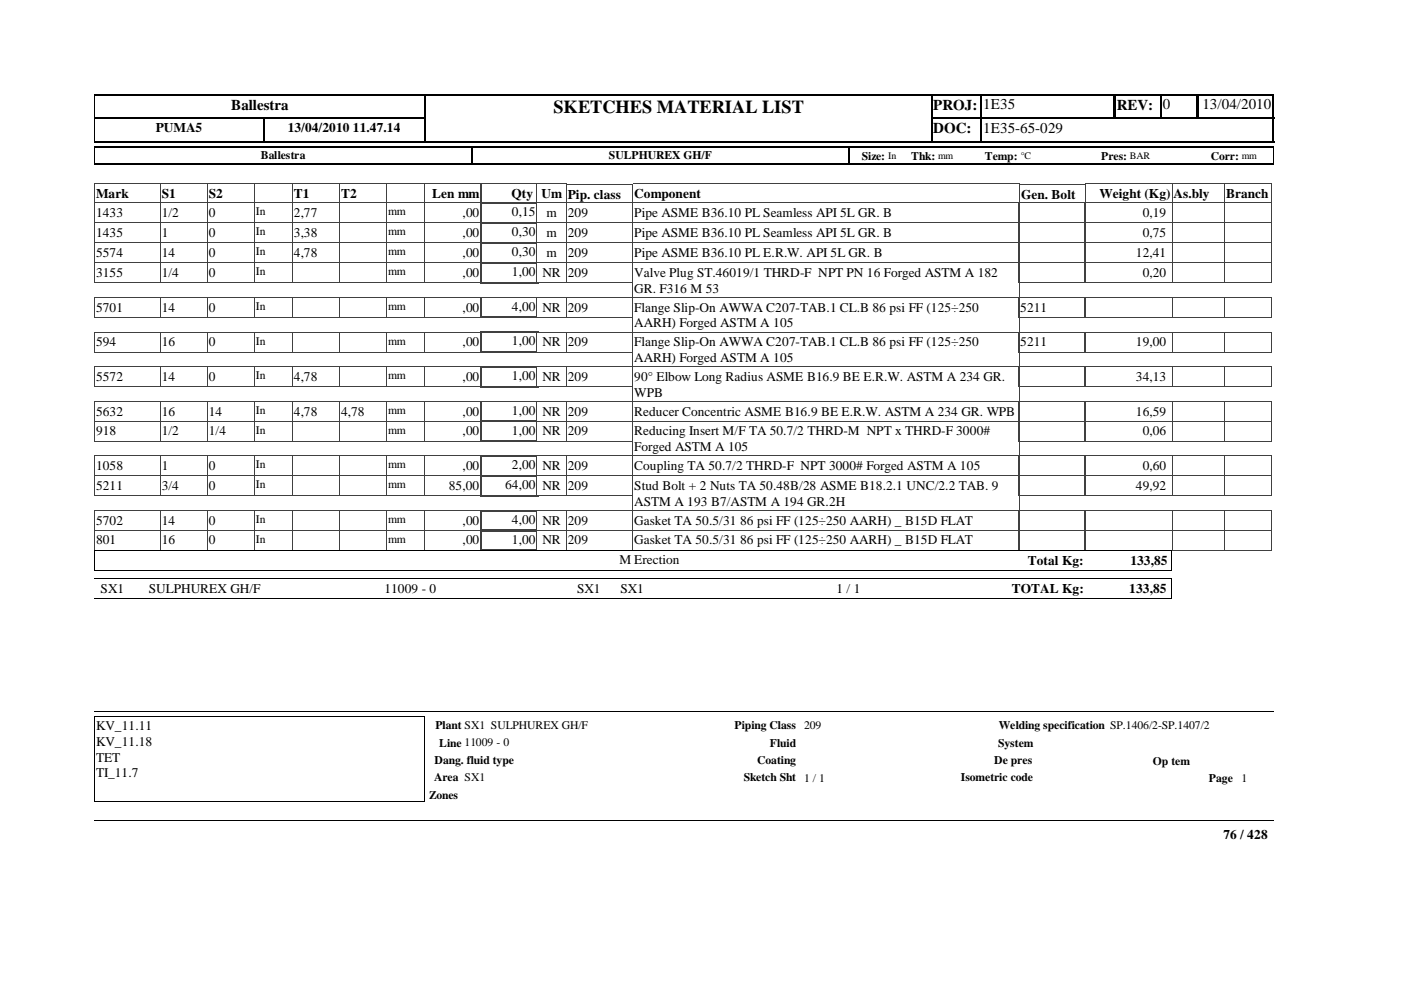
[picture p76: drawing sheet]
<svg xmlns="http://www.w3.org/2000/svg" width="297mm" height="210mm" viewBox="0 0 297 210" stroke-linecap="round" stroke-linejoin="round" font-family="sans-serif">
<defs><g id="words">
<text font-size="3.9" x="117.3" y="23.9">SKETCHES MATERIAL LIST</text>
<g font-size="3.2">
<text x="49" y="23.3">Ballestra</text>
<text x="197.9" y="23.3">PROJ:</text>
<text x="208.4" y="23.2">1E35</text>
<text x="236.8" y="23.3">REV:</text>
<text x="246.5" y="23.2">0</text>
<text x="254.9" y="23.2">13/04/2010</text>
<text x="197.9" y="28.3">DOC:</text>
<text x="208.4" y="28.2">1E35-65-029</text>
</g>
<g font-size="2.8">
<text x="33" y="28">PUMA5</text>
<text x="61" y="28">13/04/2010 11.47.14</text>
<text x="20.4" y="42.1">Mark</text>
<text x="20.4" y="46">1433</text>
<text x="34.3" y="46">1/2</text>
<text x="34.3" y="42.1">S1</text>
<text x="44.3" y="42.1">S2</text>
<text x="44.3" y="46">0</text>
<text x="62.3" y="42.1">T1</text>
<text x="62.3" y="46">2,77</text>
<text x="72.3" y="42.1">T2</text>
<text x="91.6" y="42.1">Len mm</text>
<text x="98.1" y="46">,00</text>
<text x="108.5" y="42.1">Qty</text>
<text x="108.5" y="45.8">0,15</text>
<text x="114.8" y="42.1">Um</text>
<text x="115.9" y="46">m</text>
<text x="120.4" y="42.1">Pip. class</text>
<text x="120.4" y="46">209</text>
<text x="134.5" y="42.1">Component</text>
<text x="134.5" y="46">Pipe ASME B36.10 PL Seamless API 5L GR. B</text>
<text x="216.5" y="42.1">Gen. Bolt</text>
<text x="233.1" y="42.1">Weight (Kg)</text>
<text x="242.3" y="46">0,19</text>
<text x="248.8" y="42.1">As.bly</text>
<text x="260" y="42.1">Branch</text>
<text x="20.4" y="50.2">1435</text>
<text x="34.3" y="50.2">1</text>
<text x="44.3" y="50.2">0</text>
<text x="62.3" y="50.2">3,38</text>
<text x="98.1" y="50.2">,00</text>
<text x="108.5" y="50.1">0,30</text>
<text x="115.9" y="50.2">m</text>
<text x="120.4" y="50.2">209</text>
<text x="134.5" y="50.2">Pipe ASME B36.10 PL Seamless API 5L GR. B</text>
<text x="242.3" y="50.2">0,75</text>
<text x="20.4" y="54.5">5574</text>
<text x="20.4" y="58.7">3155</text>
<text x="34.3" y="54.5">14</text>
<text x="34.3" y="58.7">1/4</text>
<text x="44.3" y="54.5">0</text>
<text x="44.3" y="58.7">0</text>
<text x="62.3" y="54.5">4,78</text>
<text x="98.1" y="54.5">,00</text>
<text x="98.1" y="58.7">,00</text>
<text x="108.5" y="54.3">0,30</text>
<text x="108.5" y="58.5">1,00</text>
<text x="115" y="58.7">NR</text>
<text x="115.9" y="54.5">m</text>
<text x="120.4" y="54.5">209</text>
<text x="120.4" y="58.7">209</text>
<text x="134.5" y="54.5">Pipe ASME B36.10 PL E.R.W. API 5L GR. B</text>
<text x="134.5" y="58.7">Valve Plug ST.46019/1 THRD-F NPT PN 16 Forged ASTM A 182</text>
<text x="240.8" y="54.5">12,41</text>
<text x="242.3" y="58.7">0,20</text>
<text x="108.5" y="65.9">4,00</text>
<text x="134.5" y="62.1">GR. F316 M 53</text>
<text x="20.4" y="66.1">5701</text>
<text x="34.3" y="66.1">14</text>
<text x="44.3" y="66.1">0</text>
<text x="98.1" y="66.1">,00</text>
<text x="115" y="66.1">NR</text>
<text x="120.4" y="66.1">209</text>
<text x="134.5" y="66.1">Flange Slip-On AWWA C207-TAB.1 CL.B 86 psi FF (125÷250</text>
<text x="134.5" y="69.4">AARH) Forged ASTM A 105</text>
<text x="216.3" y="66.1">5211</text>
<text x="20.4" y="73.4">594</text>
<text x="34.3" y="73.4">16</text>
<text x="44.3" y="73.4">0</text>
<text x="98.1" y="73.4">,00</text>
<text x="108.5" y="73.2">1,00</text>
<text x="115" y="73.4">NR</text>
<text x="120.4" y="73.4">209</text>
<text x="134.5" y="73.4">Flange Slip-On AWWA C207-TAB.1 CL.B 86 psi FF (125÷250</text>
<text x="134.5" y="76.8">AARH) Forged ASTM A 105</text>
<text x="216.3" y="73.4">5211</text>
<text x="240.8" y="73.4">19,00</text>
<text x="20.4" y="80.7">5572</text>
<text x="34.3" y="80.7">14</text>
<text x="44.3" y="80.7">0</text>
<text x="62.3" y="80.7">4,78</text>
<text x="98.1" y="80.7">,00</text>
<text x="108.5" y="80.6">1,00</text>
<text x="115" y="80.7">NR</text>
<text x="120.4" y="80.7">209</text>
<text x="134.5" y="80.7">90° Elbow Long Radius ASME B16.9 BE E.R.W. ASTM A 234 GR.</text>
<text x="240.8" y="80.7">34,13</text>
<text x="20.4" y="88.1">5632</text>
<text x="34.3" y="88.1">16</text>
<text x="44.3" y="88.1">14</text>
<text x="62.3" y="88.1">4,78</text>
<text x="72.3" y="88.1">4,78</text>
<text x="98.1" y="88.1">,00</text>
<text x="108.5" y="87.9">1,00</text>
<text x="115" y="88.1">NR</text>
<text x="120.4" y="88.1">209</text>
<text x="134.5" y="84.1">WPB</text>
<text x="134.5" y="88.1">Reducer Concentric ASME B16.9 BE E.R.W. ASTM A 234 GR. WPB</text>
<text x="240.8" y="88.1">16,59</text>
<text x="20.4" y="92.3">918</text>
<text x="34.3" y="92.3">1/2</text>
<text x="44.3" y="92.3">1/4</text>
<text x="98.1" y="92.3">,00</text>
<text x="108.5" y="92.2">1,00</text>
<text x="115" y="92.3">NR</text>
<text x="120.4" y="92.3">209</text>
<text x="134.5" y="92.3">Reducing Insert M/F TA 50.7/2 THRD-M NPT x THRD-F 3000#</text>
<text x="134.5" y="95.7">Forged ASTM A 105</text>
<text x="242.3" y="92.3">0,06</text>
<text x="20.4" y="99.7">1058</text>
<text x="34.3" y="99.7">1</text>
<text x="44.3" y="99.7">0</text>
<text x="98.1" y="99.7">,00</text>
<text x="108.5" y="99.5">2,00</text>
<text x="115" y="99.7">NR</text>
<text x="120.4" y="99.7">209</text>
<text x="134.5" y="99.7">Coupling TA 50.7/2 THRD-F NPT 3000# Forged ASTM A 105</text>
<text x="242.3" y="99.7">0,60</text>
<text x="20.4" y="103.9">5211</text>
<text x="34.3" y="103.9">3/4</text>
<text x="44.3" y="103.9">0</text>
<text x="95.2" y="103.9">85,00</text>
<text x="107.1" y="103.7">64,00</text>
<text x="115" y="103.9">NR</text>
<text x="120.4" y="103.9">209</text>
<text x="134.5" y="103.9">Stud Bolt + 2 Nuts TA 50.48B/28 ASME B18.2.1 UNC/2.2 TAB. 9</text>
<text x="134.5" y="107.2">ASTM A 193 B7/ASTM A 194 GR.2H</text>
<text x="240.8" y="103.9">49,92</text>
<text x="20.4" y="111.2">5702</text>
<text x="34.3" y="111.2">14</text>
<text x="44.3" y="111.2">0</text>
<text x="98.1" y="111.2">,00</text>
<text x="108.5" y="111">4,00</text>
<text x="115" y="111.2">NR</text>
<text x="120.4" y="111.2">209</text>
<text x="134.5" y="111.2">Gasket TA 50.5/31 86 psi FF (125÷250 AARH) _ B15D FLAT</text>
<text x="20.4" y="115.4">801</text>
<text x="34.3" y="115.4">16</text>
<text x="44.3" y="115.4">0</text>
<text x="98.1" y="115.4">,00</text>
<text x="108.5" y="115.3">1,00</text>
<text x="115" y="115.4">NR</text>
<text x="120.4" y="115.4">209</text>
<text x="131.3" y="119.7">M Erection</text>
<text x="134.5" y="115.4">Gasket TA 50.5/31 86 psi FF (125÷250 AARH) _ B15D FLAT</text>
<text x="217.9" y="119.7">Total Kg:</text>
<text x="239.7" y="119.7">133,85</text>
<text x="21.3" y="125.7">SX1</text>
<text x="31.6" y="125.7">SULPHUREX GH/F</text>
<text x="81.5" y="125.7">11009 - 0</text>
<text x="122.3" y="125.7">SX1</text>
<text x="131.5" y="125.7">SX1</text>
<text x="177.3" y="125.7">1 / 1</text>
<text x="214.5" y="125.7">TOTAL Kg:</text>
<text x="239.4" y="125.7">133,85</text>
<text x="20.4" y="154.9">KV_11.11</text>
<text x="20.4" y="158.2">KV_11.18</text>
<text x="20.4" y="161.5">TET</text>
<text x="20.4" y="164.8">TI_11.7</text>
<text x="259.4" y="177.9">76 / 428</text>
</g>
<g font-size="2.5">
<text x="55.3" y="33.7">Ballestra</text>
<text x="129.1" y="33.7">SULPHUREX GH/F</text>
<text x="182.7" y="33.9">Size:</text>
<text x="193.2" y="33.9">Thk:</text>
<text x="208.8" y="33.9">Temp:</text>
<text x="233.5" y="33.9">Pres:</text>
<text x="256.7" y="33.9">Corr:</text>
<text x="54.3" y="45.7">In</text>
<text x="82.3" y="45.7">mm</text>
<text x="54.3" y="49.9">In</text>
<text x="82.3" y="49.9">mm</text>
<text x="54.3" y="54.1">In</text>
<text x="54.3" y="58.4">In</text>
<text x="82.3" y="54.1">mm</text>
<text x="82.3" y="58.4">mm</text>
<text x="54.3" y="65.7">In</text>
<text x="82.3" y="65.7">mm</text>
<text x="54.3" y="73.1">In</text>
<text x="82.3" y="73.1">mm</text>
<text x="54.3" y="80.4">In</text>
<text x="82.3" y="80.4">mm</text>
<text x="54.3" y="87.8">In</text>
<text x="82.3" y="87.8">mm</text>
<text x="54.3" y="92">In</text>
<text x="82.3" y="92">mm</text>
<text x="54.3" y="99.3">In</text>
<text x="82.3" y="99.3">mm</text>
<text x="54.3" y="103.5">In</text>
<text x="82.3" y="103.5">mm</text>
<text x="54.3" y="110.9">In</text>
<text x="82.3" y="110.9">mm</text>
<text x="54.3" y="115.1">In</text>
<text x="82.3" y="115.1">mm</text>
<text x="92.3" y="154.6">Plant SX1 SULPHUREX GH/F</text>
<text x="155.7" y="154.6">Piping Class 209</text>
<text x="211.7" y="154.6">Welding specification SP.1406/2-SP.1407/2</text>
<text x="93.1" y="158.3">Line 11009 - 0</text>
<text x="163.2" y="158.3">Fluid</text>
<text x="211.6" y="158.3">System</text>
<text x="92" y="165.7">Area SX1</text>
<text x="92.2" y="162">Dang. fluid type</text>
<text x="157.7" y="165.7">Sketch Sht 1 / 1</text>
<text x="160.5" y="162">Coating</text>
<text x="203.7" y="165.7">Isometric code</text>
<text x="210.8" y="162">De pres</text>
<text x="244.4" y="162.2">Op tem</text>
<text x="256.3" y="165.9">Page</text>
<text x="263.2" y="165.9">1</text>
<text x="91" y="169.4">Zones</text>
</g>
<g font-size="2.1">
<text x="188.3" y="33.7">In</text>
<text x="198.9" y="33.7">mm</text>
<text x="216.4" y="33.7">°C</text>
<text x="239.6" y="33.7">BAR</text>
<text x="263.3" y="33.7">mm</text>
</g>
</g></defs>
<g fill="none" stroke="#404040" stroke-width=".21">
<path d="M20 39h70v4h-70zM34 39v4M44 39v4M54 39v4M62 39v4M72 39v4M82 39v4M101.9 39h12.2v4h-12.2M102 39v4M120.1 39.1h14.1M120.1 39.1v3.9h14.1M248.5 39h21.2v4h-21.2"/>
<path d="M248.5 39v4M259.6 39v4M134.2 43h81.9l.1-4h-82v4.1"/>
</g>
<path d="M113.9 39h6.2v4h-6.2z" fill="#fff"/>
<path d="M90 39h12M90 39v4M102 39v4M120.1 39v4M120.1 39h-6.3l.1 4h6.2M216.2 39.1h13.9M216.2 39.1v3.9h13.9M230 39h18.5v4h-18.5zM230.1 39.1v4M90 43h12" fill="none" stroke="#404040" stroke-width=".21"/>
<path d="M20 31.2h250M20 34.8h250M207.8 30h62.4" fill="none" stroke="#000" stroke-width=".3"/>
<g fill="none" stroke="#000" stroke-width=".34">
<path d="M90.2 20v5.2M197.4 20v10.2M208 20v10.2M236.3 20v5.2M246.1 20v5.2M253.8 20v5.2M254 20v5.2M270 20v10.2M20 25.1h70.3M20 25h70.3M55.9 24.9v5.3M100 31.1v3.9"/>
<path d="M180 31.1v3.9M197.2 25.1h73"/>
</g>
<path d="M20.1 20v10.2M20.1 31.1v3.9M269.9 31.1v3.9" fill="none" stroke="#000" stroke-width=".21"/>
<path d="M236.3 20v5.2M90.1 24.9v5.3" fill="none" stroke="#000" stroke-width=".38"/>
<path d="M20 30.1h70.3M20 20.1h70.3M197.2 30.1h10.9M197.2 20.1h73" fill="none" stroke="#000" stroke-width=".25"/>
<path d="M90.3 20.2h107.1v9.7h-107.1z" fill="#fff"/>
<path d="M90 20.1h107.7" fill="none" stroke="#000" stroke-width=".25"/>
<path d="M197.5 20v10.2" fill="none" stroke="#000" stroke-width=".34"/>
<path d="M90 30h107.7" fill="none" stroke="#000" stroke-width=".3"/>
<path d="M90.1 20v10.2" fill="none" stroke="#000" stroke-width=".38"/>
<g fill="none" stroke="#404040" stroke-width=".21">
<path d="M20 43h82M20 43v4.3h82M34 43v4.3M44 43v4.3M54 43v4.3M62 43v4.3M72 43v4.3M82 43v4.3M90 43v4.3M102 43v4.3M120.1 43h96.1M120.1 43v4.3h96.1l-.1-4.3"/>
<path d="M134.2 43v4.3M230 43h39.7M230.1 43l-.1 4.3h39.7v-4.3M248.5 43v4.3M259.6 43v4.3"/>
</g>
<path d="M101.9 43.1h12.4" fill="none" stroke="#404040" stroke-width=".3"/>
<path d="M102 42.9v4.4M114.1 42.9v4.4" fill="none" stroke="#404040" stroke-width=".34"/>
<path d="M101.9 47.2h12.4" fill="none" stroke="#404040" stroke-width=".25"/>
<path d="M113.9 43h6.2v4.2h-6.2z" fill="#fff"/>
<g fill="none" stroke="#404040" stroke-width=".21">
<path d="M20 47.3h82M20 47.2v4.3h82M34 47.2v4.3M44 47.2v4.3M54 47.2v4.3M62 47.2v4.3M72 47.2v4.3M82 47.2v4.3M90 47.2v4.3M102 47.2v4.3M113.8 43h6.3M113.9 43l-.1 4.3h155.9"/>
<path d="M120.1 43v8.5h96.1l-.1-4.3M134.2 47.2v4.3M216 43h14M216 43v4.3M230 43v4.3M230.1 47.2l-.1 4.3h39.7v-4.3M248.5 47.2v4.3M259.6 47.2v4.3"/>
</g>
<path d="M101.9 47.3h12.4" fill="none" stroke="#404040" stroke-width=".3"/>
<path d="M102 47.2v4.4M114.1 47.2v4.4" fill="none" stroke="#404040" stroke-width=".34"/>
<path d="M101.9 51.4h12.4" fill="none" stroke="#404040" stroke-width=".25"/>
<path d="M113.9 47.2h6.2v4.3h-6.2z" fill="#fff"/>
<g fill="none" stroke="#404040" stroke-width=".21">
<path d="M20 51.5h82M20 55.7h82M20 51.5v4.3M34 51.5v4.3M44 51.5v4.3M54 51.5v4.3M62 51.5v4.3M72 51.5v4.3M82 51.5v4.3M90 51.5v4.3M102 51.5v4.3M113.8 47.3h6.3"/>
<path d="M113.9 47.2l-.1 4.3h155.9M120.1 55.7h96.1M120.1 47.2v8.6M134.2 51.5v4.3M216 47.3h14M216 47.2v4.3M216.1 51.5v4.3M230 47.2v4.3M230 55.7h39.7M230.1 51.5v4.3M248.5 51.5v4.3M259.6 51.5v4.3"/>
<path d="M269.7 51.5v4.3"/>
</g>
<path d="M101.9 51.5h12.4" fill="none" stroke="#404040" stroke-width=".3"/>
<path d="M102 51.4v4.4M114.1 51.4v4.4" fill="none" stroke="#404040" stroke-width=".34"/>
<path d="M101.9 55.7h12.4" fill="none" stroke="#404040" stroke-width=".25"/>
<path d="M113.9 51.5h6.2v4.2h-6.2z" fill="#fff"/>
<g fill="none" stroke="#404040" stroke-width=".21">
<path d="M20 60h82M34 55.7v4.3M44 55.7v4.3M54 55.7v4.3M62 55.7v4.3M72 55.7v4.3M82 55.7v4.3M90 55.7v4.3M102 55.7v4.3M102 55.7h-82v4.3M113.8 51.5h6.3M113.8 55.7h155.9v4.3"/>
<path d="M113.9 51.5v4.3M120.1 60h14.1M120.1 51.5v8.5M134.2 55.7v7.4h81.9v-7.4M216 51.5h14M216 51.5v4.3M230 51.5v4.3M230 60h39.7M230.1 55.7v4.3M248.5 55.7v4.3M259.6 55.7v4.3"/>
</g>
<path d="M101.9 55.8h12.4" fill="none" stroke="#404040" stroke-width=".3"/>
<path d="M102 55.6v4.6M114.1 55.6v4.6" fill="none" stroke="#404040" stroke-width=".34"/>
<path d="M101.9 60h12.4" fill="none" stroke="#404040" stroke-width=".38"/>
<path d="M113.9 55.7h6.2v4.2h-6.2z" fill="#fff"/>
<g fill="none" stroke="#404040" stroke-width=".21">
<path d="M113.8 60h6.3M120.1 55.7v4.3M120.1 55.7h-6.3l.1 4.3M216 60h14M216 60v-4.3h14v4.3M20 67.3h82M34 63.1v4.3M44 63.1v4.3M54 63.1v4.3M62 63.1v4.3M72 63.1v4.3M82 63.1v4.3"/>
<path d="M90 63.1v4.3M101.9 63.1h12.4M102 63.1v4.3M102 63.1h-82v4.3M120.1 67.3h14.1M134.2 63.1v7.3h81.9l.1-7.3h-96.1v4.3M230 67.3h39.7M230.1 67.4l-.1-4.3h39.7v4.3M248.5 63.1v4.3M259.6 63.1v4.3"/>
</g>
<path d="M101.9 67.3h12.4M102 63v4.5M114.1 63v4.5" fill="none" stroke="#404040" stroke-width=".34"/>
<path d="M113.9 63.1h6.2v4.2h-6.2z" fill="#fff"/>
<g fill="none" stroke="#404040" stroke-width=".21">
<path d="M20 70.4h82M20 74.7h82M20 70.4v4.3M34 70.4v4.3M44 70.4v4.3M54 70.4v4.3M62 70.4v4.3M72 70.4v4.3M82 70.4v4.3M90 70.4v4.3M102 70.4v4.3M113.8 67.3h6.3"/>
<path d="M120.1 70.4h96.1M120.1 74.7h14.1M120.1 63.1v4.3M120.1 70.4v4.3M120.1 63.1h-6.3l.1 4.3M134.2 70.4v7.3l81.9 .1v-7.4M216 67.3h14M216 67.4v-4.3h14v4.3M230 70.4h39.7M230 74.7h39.7M230.1 70.4v4.3M248.5 70.4v4.3"/>
<path d="M259.6 70.4v4.3M269.7 70.4v4.3"/>
</g>
<path d="M101.9 70.5h12.4" fill="none" stroke="#404040" stroke-width=".3"/>
<path d="M102 70.3v4.5M114.1 70.3v4.5" fill="none" stroke="#404040" stroke-width=".34"/>
<path d="M101.9 74.7h12.4" fill="none" stroke="#404040" stroke-width=".38"/>
<path d="M113.9 70.4h6.2v4.2h-6.2z" fill="#fff"/>
<g fill="none" stroke="#404040" stroke-width=".21">
<path d="M20 77.7h82M20 77.7v4.3h82M34 77.7v4.3M44 77.7v4.3M54 77.7v4.3M62 77.7v4.3M72 77.7v4.3M82 77.7v4.3M90 77.7v4.3M102 77.7v4.3M113.8 70.4h6.3M113.8 74.7h6.3"/>
<path d="M113.9 70.4v4.3M120.1 77.7h96.1M120.1 70.4v4.3M120.1 77.7v4.3h14.1M134.2 77.7v7.4h81.9v-7.4M216 70.4h14M216 74.7h14M216 70.4v4.3M230 70.4v4.3M230 77.7h39.7M230.1 77.7l-.1 4.3h39.7v-4.3M248.5 77.7v4.3"/>
<path d="M259.6 77.7v4.3"/>
</g>
<path d="M101.9 77.8h12.4" fill="none" stroke="#404040" stroke-width=".3"/>
<path d="M102 77.6v4.6M114.1 77.6v4.6" fill="none" stroke="#404040" stroke-width=".34"/>
<path d="M101.9 82h12.4" fill="none" stroke="#404040" stroke-width=".38"/>
<path d="M113.9 77.7h6.2v4.3h-6.2z" fill="#fff"/>
<g fill="none" stroke="#404040" stroke-width=".21">
<path d="M113.8 77.7h6.3M113.9 77.7l-.1 4.3h6.3M120.1 77.7v4.3M216 77.7h14M216 77.7v4.3h14v-4.3M20 85.1h82M20 85.1v4.2h82M34 85.1v4.3M44 85.1v4.3M54 85.1v4.3M62 85.1v4.3M72 85.1v4.3"/>
<path d="M82 85.1v4.3M90 85.1v4.3M101.9 85.2h12.4M102 85.1v4.3M120.1 85.1h96.1M120.1 85.1v4.3l96.1-.1-.1-4.2M134.2 85.1v4.3M230 85.1h39.7M230.1 85.1l-.1 4.2h39.7v-4.2M248.5 85.1v4.3M259.6 85.1v4.3"/>
</g>
<path d="M102 85v4.4M114.1 85v4.4" fill="none" stroke="#404040" stroke-width=".34"/>
<path d="M101.9 89.3h12.4" fill="none" stroke="#404040" stroke-width=".25"/>
<path d="M113.9 85.1h6.2v4.2h-6.2z" fill="#fff"/>
<g fill="none" stroke="#404040" stroke-width=".21">
<path d="M20 89.3h249.7M20 93.6h82M20 89.3v4.3M34 89.3v4.3M44 89.3v4.3M54 89.3v4.3M62 89.3v4.3M72 89.3v4.3M82 89.3v4.3M90 89.3v4.3M102 89.3v4.3M113.8 85.1h6.3"/>
<path d="M113.9 85.1v4.3M120.1 93.6h14.1M120.1 85.1v8.5M134.2 89.3v7.4h81.9v-7.4M216 85.1h14M216 85.1v4.3M230 85.1v4.3M230 93.6h39.7M230.1 89.3v4.3M248.5 89.3v4.3M259.6 89.3v4.3M269.7 89.3v4.3"/>
</g>
<path d="M101.9 93.6h12.4M102 89.3v4.4M114.1 89.3v4.4" fill="none" stroke="#404040" stroke-width=".34"/>
<path d="M113.9 89.3h6.2v4.3h-6.2z" fill="#fff"/>
<g fill="none" stroke="#404040" stroke-width=".21">
<path d="M20 96.7h82M20 96.6v4.3h82M34 96.6v4.3M44 96.6v4.3M54 96.6v4.3M62 96.6v4.3M72 96.6v4.3M82 96.6v4.3M90 96.6v4.3M102 96.6v4.3M113.8 89.3h6.3M113.8 93.6h6.3"/>
<path d="M113.9 89.3v4.3M120.1 96.7h96.1M120.1 89.3v4.3M120.1 96.6v4.3h96.1l-.1-4.3M134.2 96.6v4.3M216 89.3h14M216 93.6h14M216 89.3v4.3M230 89.3v4.3M230 96.7h39.7M230.1 96.6l-.1 4.3h39.7v-4.3M248.5 96.6v4.3"/>
<path d="M259.6 96.6v4.3"/>
</g>
<path d="M101.9 96.7h12.4" fill="none" stroke="#404040" stroke-width=".3"/>
<path d="M102 96.6v4.4M114.1 96.6v4.4" fill="none" stroke="#404040" stroke-width=".34"/>
<path d="M101.9 100.8h12.4" fill="none" stroke="#404040" stroke-width=".25"/>
<path d="M113.9 96.6h6.2v4.3h-6.2z" fill="#fff"/>
<g fill="none" stroke="#404040" stroke-width=".21">
<path d="M113.8 96.7h6.3M113.9 96.6l-.1 4.3h155.9M120.1 96.6v8.6M216 96.7h14M216 96.6v4.3M230 96.6v4.3M20 100.9h82M20 105.1h82M20 100.9v4.3M34 100.9v4.3M44 100.9v4.3M54 100.9v4.3"/>
<path d="M62 100.9v4.3M72 100.9v4.3M82 100.9v4.3M90 100.9v4.3M102 100.9v4.3M120.1 105.1h14.1M134.2 100.9v7.3h81.9v-7.3M230 105.1h39.7M230.1 100.9v4.3M248.5 100.9v4.3M259.6 100.9v4.3M269.7 100.9v4.3"/>
</g>
<path d="M101.9 100.9h12.4" fill="none" stroke="#404040" stroke-width=".3"/>
<path d="M102 100.8v4.5M114.1 100.8v4.5" fill="none" stroke="#404040" stroke-width=".34"/>
<path d="M101.9 105.1h12.4" fill="none" stroke="#404040" stroke-width=".38"/>
<path d="M113.9 100.9h6.2v4.2h-6.2z" fill="#fff"/>
<g fill="none" stroke="#404040" stroke-width=".21">
<path d="M20 108.2h82M20 108.2v4.3h82M34 108.2v4.3M44 108.2v4.3M54 108.2v4.3M62 108.2v4.3M72 108.2v4.3M82 108.2v4.3M90 108.2v4.3M102 108.2v4.3M113.8 100.9h6.3M113.8 105.1h6.3"/>
<path d="M113.9 100.9v4.3M120.1 108.2h96.1M120.1 100.9v4.3M120.1 108.2v4.3h96.1l-.1-4.3M134.2 108.2v4.3M216 100.9h14M216 105.1h14M216 100.9v4.3M230 100.9v4.3M230 108.2h39.7M230.1 108.2l-.1 4.3h39.7v-4.3M248.5 108.2v4.3"/>
<path d="M259.6 108.2v4.3"/>
</g>
<path d="M101.9 108.3h12.4" fill="none" stroke="#404040" stroke-width=".3"/>
<path d="M102 108.1v4.4M114.1 108.1v4.4" fill="none" stroke="#404040" stroke-width=".34"/>
<path d="M101.9 112.4h12.4" fill="none" stroke="#404040" stroke-width=".25"/>
<path d="M113.9 108.2h6.2v4.2h-6.2z" fill="#fff"/>
<g fill="none" stroke="#404040" stroke-width=".21">
<path d="M20 112.5h82M20 112.4v4.3h82M34 112.4v4.3M44 112.4v4.3M54 112.4v4.3M62 112.4v4.3M72 112.4v4.3M82 112.4v4.3M90 112.4v4.3M102 112.4v4.3M113.8 108.2h6.3M113.9 108.2l-.1 4.3h155.9"/>
<path d="M120.1 108.2v8.5h96.1l-.1-4.3M134.2 112.4v4.3M216 108.2h14M216 108.2v4.3M230 108.2v4.3M230.1 112.4l-.1 4.3h39.7v-4.3M248.5 112.4v4.3M259.6 112.4v4.3"/>
</g>
<path d="M101.9 112.5h12.4" fill="none" stroke="#404040" stroke-width=".3"/>
<path d="M102 112.4v4.4M114.1 112.4v4.4" fill="none" stroke="#404040" stroke-width=".34"/>
<path d="M101.9 116.6h12.4" fill="none" stroke="#404040" stroke-width=".25"/>
<path d="M113.9 112.4h6.2v4.3h-6.2z" fill="#fff"/>
<path d="M113.8 112.5h6.3M113.9 112.4l-.1 4.3h6.3M120.1 112.4v4.3M216 112.5h14M216 112.4v4.3h14v-4.3" fill="none" stroke="#404040" stroke-width=".21"/>
<path d="M20 116.7h228.4M20 116.7v4.2M248.3 116.7v4.2M20 120.9h228.4" fill="none" stroke="#000" stroke-width=".21"/>
<path d="M189 122.7h23.8v4.2h-23.8z" fill="#fff"/>
<path d="M20 122.7h228.4M20 126.9h228.4M248.3 122.7v4.3M20 150.9h250M20 173.9h250" fill="none" stroke="#000" stroke-width=".21"/>
<path d="M20.1 151.9h69.9v17.9h-69.9z" fill="#fff"/>
<path d="M90.1 151.8v18.1M90.1 151.9h-70.1v18h70.1" fill="none" stroke="#000" stroke-width=".21"/>
<use href="#words"/>
</svg>
